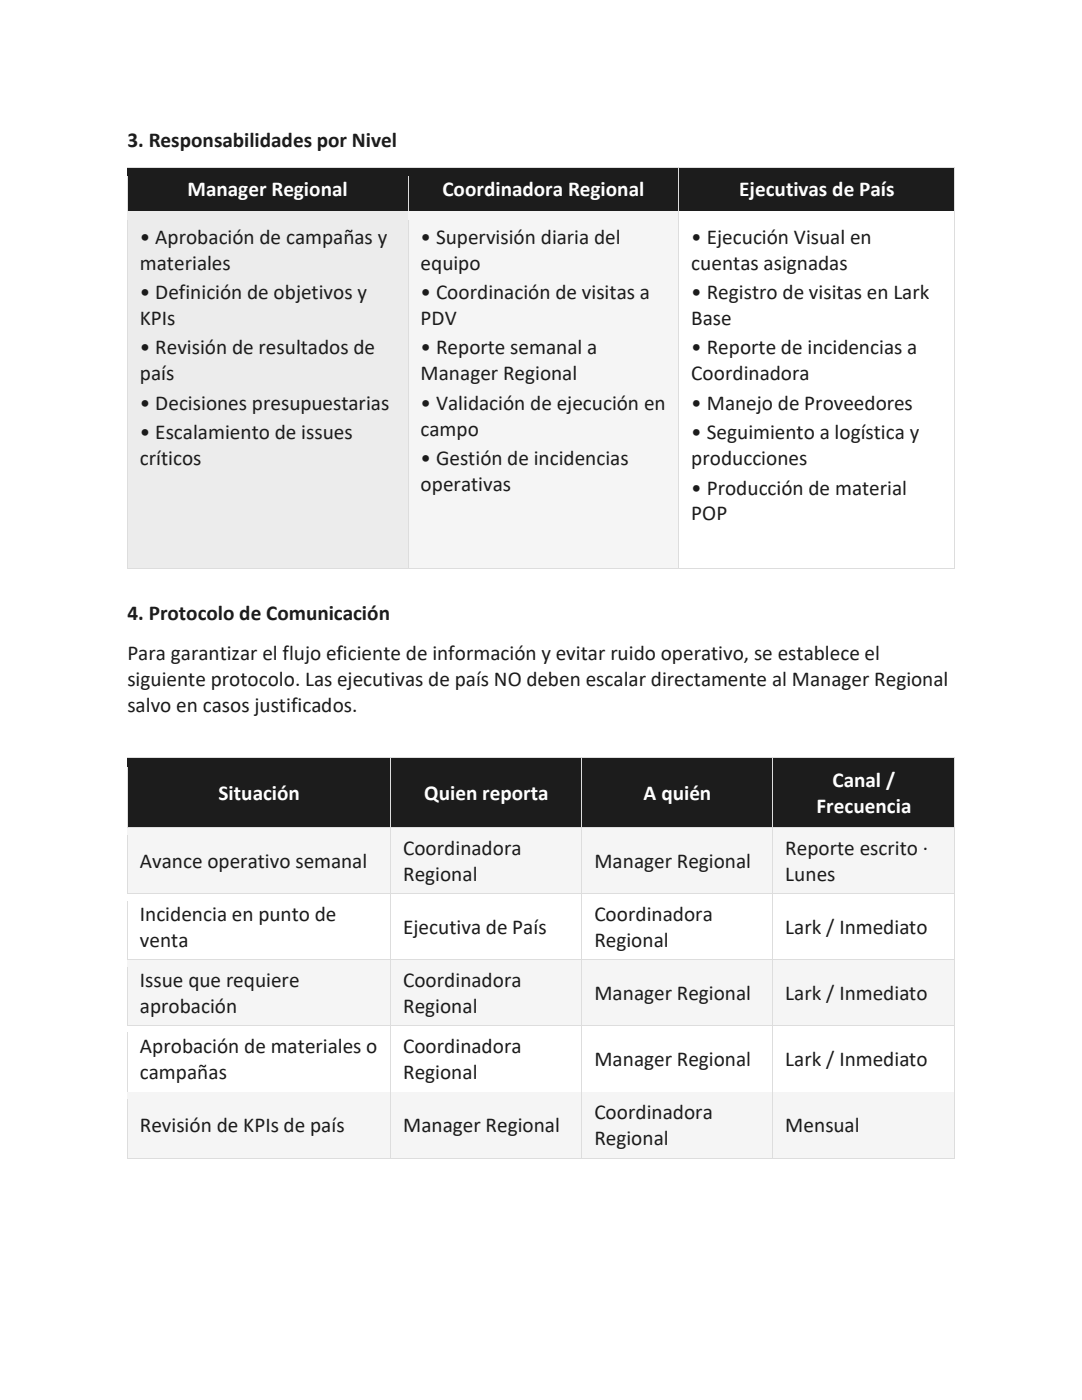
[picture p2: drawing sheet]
<svg xmlns="http://www.w3.org/2000/svg" width="216mm" height="279mm" viewBox="0 0 216 279" stroke-linecap="round" stroke-linejoin="round" font-family="sans-serif">
<defs><g id="words">
<g font-size="4.2" fill="#1c1c1c">
<text x="25.4" y="29.4">3. Responsabilidades por Nivel</text>
<text x="27.9" y="48.6">• Aprobación de campañas y</text>
<text x="27.9" y="53.8">materiales</text>
<text x="83.9" y="48.6">• Supervisión diaria del</text>
<text x="83.9" y="53.8">equipo</text>
<text x="137.9" y="48.6">• Ejecución Visual en</text>
<text x="137.9" y="53.8">cuentas asignadas</text>
<text x="27.9" y="59.7">• Definición de objetivos y</text>
<text x="83.9" y="59.7">• Coordinación de visitas a</text>
<text x="137.9" y="59.7">• Registro de visitas en Lark</text>
<text x="27.9" y="64.9">KPIs</text>
<text x="83.9" y="64.9">PDV</text>
<text x="137.9" y="64.9">Base</text>
<text x="27.9" y="70.7">• Revisión de resultados de</text>
<text x="83.9" y="70.7">• Reporte semanal a</text>
<text x="137.9" y="70.7">• Reporte de incidencias a</text>
<text x="27.9" y="75.9">país</text>
<text x="83.9" y="75.9">Manager Regional</text>
<text x="137.9" y="75.9">Coordinadora</text>
<text x="27.9" y="81.8">• Decisiones presupuestarias</text>
<text x="83.9" y="81.8">• Validación de ejecución en</text>
<text x="137.9" y="81.8">• Manejo de Proveedores</text>
<text x="27.9" y="87.6">• Escalamiento de issues</text>
<text x="83.9" y="87">campo</text>
<text x="137.9" y="87.6">• Seguimiento a logística y</text>
<text x="27.9" y="92.8">críticos</text>
<text x="83.9" y="92.8">• Gestión de incidencias</text>
<text x="137.9" y="92.8">producciones</text>
<text x="83.9" y="98">operativas</text>
<text x="137.9" y="98.7">• Producción de material</text>
<text x="137.9" y="103.9">POP</text>
<text x="25.4" y="123.8">4. Protocolo de Comunicación</text>
<text x="25.4" y="131.8">Para garantizar el flujo eficiente de información y evitar ruido operativo, se establece el</text>
<text x="25.4" y="136.9">siguiente protocolo. Las ejecutivas de país NO deben escalar directamente al Manager Regional</text>
<text x="25.4" y="142.1">salvo en casos justificados.</text>
<text x="27.9" y="173.2">Avance operativo semanal</text>
<text x="80.5" y="170.6">Coordinadora</text>
<text x="118.6" y="173.2">Manager Regional</text>
<text x="156.7" y="170.6">Reporte escrito ·</text>
<text x="80.5" y="175.8">Regional</text>
<text x="156.7" y="175.8">Lunes</text>
<text x="27.9" y="183.8">Incidencia en punto de</text>
<text x="118.6" y="183.8">Coordinadora</text>
<text x="27.9" y="189">venta</text>
<text x="80.5" y="186.4">Ejecutiva de País</text>
<text x="118.6" y="189">Regional</text>
<text x="156.7" y="186.4">Lark / Inmediato</text>
<text x="27.9" y="197">Issue que requiere</text>
<text x="80.5" y="197">Coordinadora</text>
<text x="27.9" y="202.2">aprobación</text>
<text x="80.5" y="202.2">Regional</text>
<text x="118.6" y="199.6">Manager Regional</text>
<text x="156.7" y="199.6">Lark / Inmediato</text>
<text x="27.9" y="210.2">Aprobación de materiales o</text>
<text x="27.9" y="215.3">campañas</text>
<text x="80.5" y="210.2">Coordinadora</text>
<text x="80.5" y="215.3">Regional</text>
<text x="118.6" y="212.8">Manager Regional</text>
<text x="156.7" y="212.8">Lark / Inmediato</text>
<text x="27.9" y="226">Revisión de KPIs de país</text>
<text x="80.5" y="226">Manager Regional</text>
<text x="118.6" y="223.4">Coordinadora</text>
<text x="156.7" y="226">Mensual</text>
<text x="118.6" y="228.6">Regional</text>
</g>
<g font-size="4.2" fill="#fff">
<text x="37.4" y="39.2">Manager Regional</text>
<text x="88.3" y="39.2">Coordinadora Regional</text>
<text x="147.5" y="39.2">Ejecutivas de País</text>
<text x="43.6" y="159.6">Situación</text>
<text x="84.6" y="159.6">Quien reporta</text>
<text x="128.4" y="159.6">A quién</text>
<text x="166.1" y="157">Canal /</text>
<text x="162.9" y="162.2">Frecuencia</text>
</g>
</g></defs>
<g fill="#1c1c1c">
<path d="M25.5 33.4h55.9v8.7h-55.9z" fill-rule="evenodd"/>
<path d="M27.9 35.2h51.1v5.2h-51.1z" fill-rule="evenodd"/>
<path d="M81.5 33.4h53.9v8.7h-53.9z" fill-rule="evenodd"/>
<path d="M83.9 35.2h49.1v5.2h-49.1z" fill-rule="evenodd"/>
<path d="M135.5 33.4h55v8.7h-55z" fill-rule="evenodd"/>
<path d="M137.9 35.2h50.2v5.2h-50.2z" fill-rule="evenodd"/>
</g>
<path d="M25.4 33.4v1.8z" fill-rule="evenodd" fill="#ddd"/>
<path d="M25.4 33.4h56" fill="none" stroke="#ddd" stroke-width=".2"/>
<path d="M25.4 33.5h56v1.7h-56z" fill-rule="evenodd" fill="#1c1c1c"/>
<path d="M81.4 33.5l.1 1.7z" fill-rule="evenodd" fill="#ddd"/>
<path d="M81.5 33.4h53.9" fill="none" stroke="#ddd" stroke-width=".2"/>
<path d="M81.5 33.5h53.9v1.7h-53.9z" fill-rule="evenodd" fill="#1c1c1c"/>
<path d="M135.4 33.5l.1 1.7z" fill-rule="evenodd" fill="#ddd"/>
<path d="M135.5 33.4h55" fill="none" stroke="#ddd" stroke-width=".2"/>
<path d="M135.5 33.5h55v1.7h-55z" fill-rule="evenodd" fill="#1c1c1c"/>
<path d="M190.5 33.4v1.8z" fill-rule="evenodd" fill="#ddd"/>
<path d="M25.5 40.4h55.9v1.7h-55.9z" fill-rule="evenodd" fill="#1c1c1c"/>
<path d="M25.4 35.2v6.9" fill="none" stroke="#ddd" stroke-width=".2"/>
<path d="M81.5 40.4h53.9v1.7h-53.9z" fill-rule="evenodd" fill="#1c1c1c"/>
<path d="M81.4 35.2v6.9" fill="none" stroke="#ddd" stroke-width=".2"/>
<path d="M135.5 40.4h55v1.7h-55z" fill-rule="evenodd" fill="#1c1c1c"/>
<path d="M135.5 35.2v6.9M190.5 35.2v6.9" fill="none" stroke="#ddd" stroke-width=".2"/>
<g fill="#f0ebe3">
<path d="M25.5 42.1h55.9v71.3h-55.9z" fill-rule="evenodd"/>
<path d="M27.9 43.9h51.1v5.9h-51.1z" fill-rule="evenodd"/>
<path d="M27.9 49.8h51.1v5.9h-51.1z" fill-rule="evenodd"/>
<path d="M27.9 55.7h51.1v5.1h-51.1z" fill-rule="evenodd"/>
<path d="M27.9 60.8h51.1v5.9h-51.1z" fill-rule="evenodd"/>
<path d="M27.9 66.7h51.1v5.2h-51.1z" fill-rule="evenodd"/>
<path d="M27.9 71.9h51.1v5.9h-51.1z" fill-rule="evenodd"/>
<path d="M27.9 77.8h51.1v5.8h-51.1z" fill-rule="evenodd"/>
<path d="M27.9 83.6h51.1v5.2h-51.1z" fill-rule="evenodd"/>
<path d="M27.9 88.8h51.1v5.9h-51.1z" fill-rule="evenodd"/>
</g>
<g fill="#f5f5f5">
<path d="M81.5 42.1h53.9v71.3h-53.9z" fill-rule="evenodd"/>
<path d="M83.9 43.9h49.1v5.9h-49.1z" fill-rule="evenodd"/>
<path d="M83.9 49.8h49.1v5.9h-49.1z" fill-rule="evenodd"/>
<path d="M83.9 55.7h49.1v5.1h-49.1z" fill-rule="evenodd"/>
<path d="M83.9 60.8h49.1v5.9h-49.1z" fill-rule="evenodd"/>
<path d="M83.9 66.7h49.1v5.2h-49.1z" fill-rule="evenodd"/>
<path d="M83.9 71.9h49.1v5.9h-49.1z" fill-rule="evenodd"/>
<path d="M83.9 77.8h49.1v5.1h-49.1z" fill-rule="evenodd"/>
<path d="M83.9 82.9h49.1v5.9h-49.1z" fill-rule="evenodd"/>
<path d="M83.9 88.8h49.1v5.2h-49.1z" fill-rule="evenodd"/>
<path d="M83.9 94h49.1v5.8h-49.1z" fill-rule="evenodd"/>
</g>
<g fill="#fff">
<path d="M135.5 42.1h55v71.3h-55z" fill-rule="evenodd"/>
<path d="M137.9 43.9h50.2v5.9h-50.2z" fill-rule="evenodd"/>
<path d="M137.9 49.8h50.2v5.9h-50.2z" fill-rule="evenodd"/>
<path d="M137.9 55.7h50.2v5.1h-50.2z" fill-rule="evenodd"/>
<path d="M137.9 60.8h50.2v5.9h-50.2z" fill-rule="evenodd"/>
<path d="M137.9 66.7h50.2v5.2h-50.2z" fill-rule="evenodd"/>
<path d="M137.9 71.9h50.2v5.9h-50.2z" fill-rule="evenodd"/>
<path d="M137.9 77.8h50.2v5.8h-50.2z" fill-rule="evenodd"/>
<path d="M137.9 83.6h50.2v5.2h-50.2z" fill-rule="evenodd"/>
<path d="M137.9 88.8h50.2v5.9h-50.2z" fill-rule="evenodd"/>
<path d="M137.9 94.7h50.2v5.1h-50.2z" fill-rule="evenodd"/>
<path d="M137.9 99.8h50.2v5.9h-50.2z" fill-rule="evenodd"/>
<path d="M137.9 105.7h50.2v5.9h-50.2z" fill-rule="evenodd"/>
</g>
<path d="M25.4 42.1v1.8z" fill-rule="evenodd" fill="#ddd"/>
<path d="M25.4 42.1h56" fill="none" stroke="#ddd" stroke-width=".2"/>
<path d="M25.4 42.2h56v1.7h-56z" fill-rule="evenodd" fill="#f0ebe3"/>
<path d="M81.4 42.1l.1 1.8z" fill-rule="evenodd" fill="#ddd"/>
<path d="M81.5 42.1h53.9" fill="none" stroke="#ddd" stroke-width=".2"/>
<path d="M81.5 42.2h53.9v1.7h-53.9z" fill-rule="evenodd" fill="#f5f5f5"/>
<path d="M135.4 42.1l.1 1.8z" fill-rule="evenodd" fill="#ddd"/>
<path d="M135.5 42.1h55" fill="none" stroke="#ddd" stroke-width=".2"/>
<path d="M135.5 42.2h55v1.7h-55z" fill-rule="evenodd" fill="#fff"/>
<path d="M190.5 42.1v1.8z" fill-rule="evenodd" fill="#ddd"/>
<path d="M25.5 111.6h55.9v1.7h-55.9z" fill-rule="evenodd" fill="#f0ebe3"/>
<path d="M25.4 44v69.3" fill="none" stroke="#ddd" stroke-width=".2"/>
<path d="M25.4 113.4h56" fill="none" stroke="#ddd" stroke-width=".2"/>
<path d="M81.5 111.6h53.9v1.7h-53.9z" fill-rule="evenodd" fill="#f5f5f5"/>
<path d="M81.4 44v69.3" fill="none" stroke="#ddd" stroke-width=".2"/>
<path d="M81.5 113.4h53.9" fill="none" stroke="#ddd" stroke-width=".2"/>
<path d="M135.5 111.6h55v1.7h-55z" fill-rule="evenodd" fill="#fff"/>
<path d="M135.5 44v69.3" fill="none" stroke="#ddd" stroke-width=".2"/>
<path d="M190.5 44v69.3M135.5 113.4h55" fill="none" stroke="#ddd" stroke-width=".2"/>
<g fill="#1c1c1c">
<path d="M25.5 151.2h52.5v13.9h-52.5z" fill-rule="evenodd"/>
<path d="M27.9 155.6h47.6v5.2h-47.6z" fill-rule="evenodd"/>
<path d="M78 151.2h38.1v13.9h-38.1z" fill-rule="evenodd"/>
<path d="M80.5 155.6h33.1v5.2h-33.1z" fill-rule="evenodd"/>
<path d="M116.1 151.2h38.1v13.9h-38.1z" fill-rule="evenodd"/>
<path d="M118.6 155.6h33.2v5.2h-33.2z" fill-rule="evenodd"/>
<path d="M154.2 151.2h36.3v13.9h-36.3z" fill-rule="evenodd"/>
<path d="M156.7 153h31.4v5.2h-31.4z" fill-rule="evenodd"/>
<path d="M156.7 158.2h31.4v5.1h-31.4z" fill-rule="evenodd"/>
</g>
<path d="M25.4 151.2v1.9z" fill-rule="evenodd" fill="#ddd"/>
<path d="M25.4 151.3h52.6" fill="none" stroke="#ddd" stroke-width=".2"/>
<path d="M25.4 151.3h52.6v1.8h-52.6z" fill-rule="evenodd" fill="#1c1c1c"/>
<path d="M78 151.3v1.8z" fill-rule="evenodd" fill="#ddd"/>
<path d="M78 151.3h38.1" fill="none" stroke="#ddd" stroke-width=".2"/>
<path d="M78 151.3h38.1v1.8h-38.1z" fill-rule="evenodd" fill="#1c1c1c"/>
<path d="M116.1 151.3v1.8z" fill-rule="evenodd" fill="#ddd"/>
<path d="M116.1 151.3h38.1" fill="none" stroke="#ddd" stroke-width=".2"/>
<path d="M116.1 151.3h38.1v1.8h-38.1z" fill-rule="evenodd" fill="#1c1c1c"/>
<path d="M154.2 151.3v1.8z" fill-rule="evenodd" fill="#ddd"/>
<path d="M154.2 151.3h36.3" fill="none" stroke="#ddd" stroke-width=".2"/>
<path d="M154.2 151.3h36.3v1.8h-36.3z" fill-rule="evenodd" fill="#1c1c1c"/>
<path d="M190.5 151.2v1.9z" fill-rule="evenodd" fill="#ddd"/>
<path d="M25.5 163.3h52.5v1.8h-52.5z" fill-rule="evenodd" fill="#1c1c1c"/>
<path d="M25.4 153.1v12" fill="none" stroke="#ddd" stroke-width=".2"/>
<path d="M78 163.3h38.1v1.8h-38.1z" fill-rule="evenodd" fill="#1c1c1c"/>
<path d="M78 153.1v12" fill="none" stroke="#ddd" stroke-width=".2"/>
<path d="M116.1 163.3h38.1v1.8h-38.1z" fill-rule="evenodd" fill="#1c1c1c"/>
<path d="M116.1 153.1v12" fill="none" stroke="#ddd" stroke-width=".2"/>
<path d="M154.2 163.3h36.3v1.8h-36.3z" fill-rule="evenodd" fill="#1c1c1c"/>
<path d="M154.2 153.1v12M190.5 153.1v12" fill="none" stroke="#ddd" stroke-width=".2"/>
<g fill="#f5f5f5">
<path d="M25.5 165.2h52.5v13.1h-52.5z" fill-rule="evenodd"/>
<path d="M27.9 169.1h47.6v5.2h-47.6z" fill-rule="evenodd"/>
<path d="M78 165.2h38.1v13.1h-38.1z" fill-rule="evenodd"/>
<path d="M80.5 166.6h33.1v5.1h-33.1z" fill-rule="evenodd"/>
<path d="M80.5 171.7h33.1v5.2h-33.1z" fill-rule="evenodd"/>
<path d="M116.1 165.2h38.1v13.1h-38.1z" fill-rule="evenodd"/>
<path d="M118.6 169.1h33.2v5.2h-33.2z" fill-rule="evenodd"/>
<path d="M154.2 165.2h36.3v13.1h-36.3z" fill-rule="evenodd"/>
<path d="M156.7 166.6h31.4v5.1h-31.4z" fill-rule="evenodd"/>
<path d="M156.7 171.7h31.4v5.2h-31.4z" fill-rule="evenodd"/>
</g>
<path d="M25.4 165.1v1.5z" fill-rule="evenodd" fill="#ddd"/>
<path d="M25.4 165.1h52.6" fill="none" stroke="#ddd" stroke-width=".2"/>
<path d="M25.4 165.2h52.6v1.4h-52.6z" fill-rule="evenodd" fill="#f5f5f5"/>
<path d="M78 165.1v1.5z" fill-rule="evenodd" fill="#ddd"/>
<path d="M78 165.1h38.1" fill="none" stroke="#ddd" stroke-width=".2"/>
<path d="M78 165.2h38.1v1.4h-38.1z" fill-rule="evenodd" fill="#f5f5f5"/>
<path d="M116.1 165.1v1.5z" fill-rule="evenodd" fill="#ddd"/>
<path d="M116.1 165.1h38.1" fill="none" stroke="#ddd" stroke-width=".2"/>
<path d="M116.1 165.2h38.1v1.4h-38.1z" fill-rule="evenodd" fill="#f5f5f5"/>
<path d="M154.2 165.1v1.5z" fill-rule="evenodd" fill="#ddd"/>
<path d="M154.2 165.1h36.3" fill="none" stroke="#ddd" stroke-width=".2"/>
<path d="M154.2 165.2h36.3v1.4h-36.3z" fill-rule="evenodd" fill="#f5f5f5"/>
<path d="M190.5 165.1v1.5z" fill-rule="evenodd" fill="#ddd"/>
<path d="M25.5 176.9h52.5v1.4h-52.5z" fill-rule="evenodd" fill="#f5f5f5"/>
<path d="M25.4 166.6v11.7" fill="none" stroke="#ddd" stroke-width=".2"/>
<path d="M78 176.9h38.1v1.4h-38.1z" fill-rule="evenodd" fill="#f5f5f5"/>
<path d="M78 166.6v11.7" fill="none" stroke="#ddd" stroke-width=".2"/>
<path d="M116.1 176.9h38.1v1.4h-38.1z" fill-rule="evenodd" fill="#f5f5f5"/>
<path d="M116.1 166.6v11.7" fill="none" stroke="#ddd" stroke-width=".2"/>
<path d="M154.2 176.9h36.3v1.4h-36.3z" fill-rule="evenodd" fill="#f5f5f5"/>
<path d="M154.2 166.6v11.7M190.5 166.6v11.7" fill="none" stroke="#ddd" stroke-width=".2"/>
<g fill="#fff">
<path d="M25.5 178.4h52.5v13.1h-52.5z" fill-rule="evenodd"/>
<path d="M27.9 179.8h47.6v5.1h-47.6z" fill-rule="evenodd"/>
<path d="M27.9 184.9h47.6v5.2h-47.6z" fill-rule="evenodd"/>
<path d="M78 178.4h38.1v13.1h-38.1z" fill-rule="evenodd"/>
<path d="M80.5 182.4h33.1v5.1h-33.1z" fill-rule="evenodd"/>
<path d="M116.1 178.4h38.1v13.1h-38.1z" fill-rule="evenodd"/>
<path d="M118.6 179.8h33.2v5.1h-33.2z" fill-rule="evenodd"/>
<path d="M118.6 184.9h33.2v5.2h-33.2z" fill-rule="evenodd"/>
<path d="M154.2 178.4h36.3v13.1h-36.3z" fill-rule="evenodd"/>
<path d="M156.7 182.4h31.4v5.1h-31.4z" fill-rule="evenodd"/>
</g>
<path d="M25.4 178.3v1.5z" fill-rule="evenodd" fill="#ddd"/>
<path d="M25.4 178.4h52.6" fill="none" stroke="#ddd" stroke-width=".2"/>
<path d="M25.4 178.4h52.6v1.4h-52.6z" fill-rule="evenodd" fill="#fff"/>
<path d="M78 178.3v1.5z" fill-rule="evenodd" fill="#ddd"/>
<path d="M78 178.4h38.1" fill="none" stroke="#ddd" stroke-width=".2"/>
<path d="M78 178.4h38.1v1.4h-38.1z" fill-rule="evenodd" fill="#fff"/>
<path d="M116.1 178.3v1.5z" fill-rule="evenodd" fill="#ddd"/>
<path d="M116.1 178.4h38.1" fill="none" stroke="#ddd" stroke-width=".2"/>
<path d="M116.1 178.4h38.1v1.4h-38.1z" fill-rule="evenodd" fill="#fff"/>
<path d="M154.2 178.3v1.5z" fill-rule="evenodd" fill="#ddd"/>
<path d="M154.2 178.4h36.3" fill="none" stroke="#ddd" stroke-width=".2"/>
<path d="M154.2 178.4h36.3v1.4h-36.3z" fill-rule="evenodd" fill="#fff"/>
<path d="M190.5 178.3v1.5z" fill-rule="evenodd" fill="#ddd"/>
<path d="M25.5 190.1h52.5v1.4h-52.5z" fill-rule="evenodd" fill="#fff"/>
<path d="M25.4 179.8v11.7" fill="none" stroke="#ddd" stroke-width=".2"/>
<path d="M78 190.1h38.1v1.4h-38.1z" fill-rule="evenodd" fill="#fff"/>
<path d="M78 179.8v11.7" fill="none" stroke="#ddd" stroke-width=".2"/>
<path d="M116.1 190.1h38.1v1.4h-38.1z" fill-rule="evenodd" fill="#fff"/>
<path d="M116.1 179.8v11.7" fill="none" stroke="#ddd" stroke-width=".2"/>
<path d="M154.2 190.1h36.3v1.4h-36.3z" fill-rule="evenodd" fill="#fff"/>
<path d="M154.2 179.8v11.7M190.5 179.8v11.7" fill="none" stroke="#ddd" stroke-width=".2"/>
<g fill="#f5f5f5">
<path d="M25.5 191.6h52.5v13.1h-52.5z" fill-rule="evenodd"/>
<path d="M27.9 193h47.6v5.1h-47.6z" fill-rule="evenodd"/>
<path d="M27.9 198.1h47.6v5.2h-47.6z" fill-rule="evenodd"/>
<path d="M78 191.6h38.1v13.1h-38.1z" fill-rule="evenodd"/>
<path d="M80.5 193h33.1v5.1h-33.1z" fill-rule="evenodd"/>
<path d="M80.5 198.1h33.1v5.2h-33.1z" fill-rule="evenodd"/>
<path d="M116.1 191.6h38.1v13.1h-38.1z" fill-rule="evenodd"/>
<path d="M118.6 195.6h33.2v5.1h-33.2z" fill-rule="evenodd"/>
<path d="M154.2 191.6h36.3v13.1h-36.3z" fill-rule="evenodd"/>
<path d="M156.7 195.6h31.4v5.1h-31.4z" fill-rule="evenodd"/>
</g>
<path d="M25.4 191.5v1.4z" fill-rule="evenodd" fill="#ddd"/>
<path d="M25.4 191.5h52.6" fill="none" stroke="#ddd" stroke-width=".2"/>
<path d="M25.4 191.5h52.6v1.4h-52.6z" fill-rule="evenodd" fill="#f5f5f5"/>
<path d="M78 191.5v1.4z" fill-rule="evenodd" fill="#ddd"/>
<path d="M78 191.5h38.1" fill="none" stroke="#ddd" stroke-width=".2"/>
<path d="M78 191.5h38.1v1.4h-38.1z" fill-rule="evenodd" fill="#f5f5f5"/>
<path d="M116.1 191.5v1.4z" fill-rule="evenodd" fill="#ddd"/>
<path d="M116.1 191.5h38.1" fill="none" stroke="#ddd" stroke-width=".2"/>
<path d="M116.1 191.5h38.1v1.4h-38.1z" fill-rule="evenodd" fill="#f5f5f5"/>
<path d="M154.2 191.5v1.4z" fill-rule="evenodd" fill="#ddd"/>
<path d="M154.2 191.5h36.3" fill="none" stroke="#ddd" stroke-width=".2"/>
<path d="M154.2 191.5h36.3v1.4h-36.3z" fill-rule="evenodd" fill="#f5f5f5"/>
<path d="M190.5 191.5v1.4z" fill-rule="evenodd" fill="#ddd"/>
<path d="M25.5 203.3h52.5v1.4h-52.5z" fill-rule="evenodd" fill="#f5f5f5"/>
<path d="M25.4 192.9v11.8" fill="none" stroke="#ddd" stroke-width=".2"/>
<path d="M78 203.3h38.1v1.4h-38.1z" fill-rule="evenodd" fill="#f5f5f5"/>
<path d="M78 192.9v11.8" fill="none" stroke="#ddd" stroke-width=".2"/>
<path d="M116.1 203.3h38.1v1.4h-38.1z" fill-rule="evenodd" fill="#f5f5f5"/>
<path d="M116.1 192.9v11.8" fill="none" stroke="#ddd" stroke-width=".2"/>
<path d="M154.2 203.3h36.3v1.4h-36.3z" fill-rule="evenodd" fill="#f5f5f5"/>
<path d="M154.2 192.9v11.8M190.5 192.9v11.8" fill="none" stroke="#ddd" stroke-width=".2"/>
<g fill="#fff">
<path d="M25.5 204.8h52.5v13.1h-52.5z" fill-rule="evenodd"/>
<path d="M27.9 206.1h47.6v5.2h-47.6z" fill-rule="evenodd"/>
<path d="M27.9 211.3h47.6v5.2h-47.6z" fill-rule="evenodd"/>
<path d="M78 204.8h38.1v13.1h-38.1z" fill-rule="evenodd"/>
<path d="M80.5 206.1h33.1v5.2h-33.1z" fill-rule="evenodd"/>
<path d="M80.5 211.3h33.1v5.2h-33.1z" fill-rule="evenodd"/>
<path d="M116.1 204.8h38.1v13.1h-38.1z" fill-rule="evenodd"/>
<path d="M118.6 208.7h33.2v5.2h-33.2z" fill-rule="evenodd"/>
<path d="M154.2 204.8h36.3v13.1h-36.3z" fill-rule="evenodd"/>
<path d="M156.7 208.7h31.4v5.2h-31.4z" fill-rule="evenodd"/>
</g>
<path d="M25.4 204.7v1.4z" fill-rule="evenodd" fill="#ddd"/>
<path d="M25.4 204.7h52.6" fill="none" stroke="#ddd" stroke-width=".2"/>
<path d="M25.4 204.7h52.6v1.4h-52.6z" fill-rule="evenodd" fill="#fff"/>
<path d="M78 204.7v1.4z" fill-rule="evenodd" fill="#ddd"/>
<path d="M78 204.7h38.1" fill="none" stroke="#ddd" stroke-width=".2"/>
<path d="M78 204.7h38.1v1.4h-38.1z" fill-rule="evenodd" fill="#fff"/>
<path d="M116.1 204.7v1.4z" fill-rule="evenodd" fill="#ddd"/>
<path d="M116.1 204.7h38.1" fill="none" stroke="#ddd" stroke-width=".2"/>
<path d="M116.1 204.7h38.1v1.4h-38.1z" fill-rule="evenodd" fill="#fff"/>
<path d="M154.2 204.7v1.4z" fill-rule="evenodd" fill="#ddd"/>
<path d="M154.2 204.7h36.3" fill="none" stroke="#ddd" stroke-width=".2"/>
<path d="M154.2 204.7h36.3v1.4h-36.3z" fill-rule="evenodd" fill="#fff"/>
<path d="M190.5 204.7v1.4z" fill-rule="evenodd" fill="#ddd"/>
<path d="M25.5 216.5h52.5v1.4h-52.5z" fill-rule="evenodd" fill="#fff"/>
<path d="M25.4 206.1v11.8" fill="none" stroke="#ddd" stroke-width=".2"/>
<path d="M78 216.5h38.1v1.4h-38.1z" fill-rule="evenodd" fill="#fff"/>
<path d="M78 206.1v11.8" fill="none" stroke="#ddd" stroke-width=".2"/>
<path d="M116.1 216.5h38.1v1.4h-38.1z" fill-rule="evenodd" fill="#fff"/>
<path d="M116.1 206.1v11.8" fill="none" stroke="#ddd" stroke-width=".2"/>
<path d="M154.2 216.5h36.3v1.4h-36.3z" fill-rule="evenodd" fill="#fff"/>
<path d="M154.2 206.1v11.8M190.5 206.1v11.8" fill="none" stroke="#ddd" stroke-width=".2"/>
<g fill="#f5f5f5">
<path d="M25.5 218h52.5v13.1h-52.5z" fill-rule="evenodd"/>
<path d="M27.9 221.9h47.6v5.2h-47.6z" fill-rule="evenodd"/>
<path d="M78 218h38.1v13.1h-38.1z" fill-rule="evenodd"/>
<path d="M80.5 221.9h33.1v5.2h-33.1z" fill-rule="evenodd"/>
<path d="M116.1 218h38.1v13.1h-38.1z" fill-rule="evenodd"/>
<path d="M118.6 219.4h33.2v5.1h-33.2z" fill-rule="evenodd"/>
<path d="M118.6 224.5h33.2v5.2h-33.2z" fill-rule="evenodd"/>
<path d="M154.2 218h36.3v13.1h-36.3z" fill-rule="evenodd"/>
<path d="M156.7 221.9h31.4v5.2h-31.4z" fill-rule="evenodd"/>
</g>
<path d="M25.4 217.9v1.5z" fill-rule="evenodd" fill="#ddd"/>
<path d="M25.4 217.9h52.6" fill="none" stroke="#ddd" stroke-width=".2"/>
<path d="M25.4 218h52.6v1.4h-52.6z" fill-rule="evenodd" fill="#f5f5f5"/>
<path d="M78 217.9v1.5z" fill-rule="evenodd" fill="#ddd"/>
<path d="M78 217.9h38.1" fill="none" stroke="#ddd" stroke-width=".2"/>
<path d="M78 218h38.1v1.4h-38.1z" fill-rule="evenodd" fill="#f5f5f5"/>
<path d="M116.1 217.9v1.5z" fill-rule="evenodd" fill="#ddd"/>
<path d="M116.1 217.9h38.1" fill="none" stroke="#ddd" stroke-width=".2"/>
<path d="M116.1 218h38.1v1.4h-38.1z" fill-rule="evenodd" fill="#f5f5f5"/>
<path d="M154.2 217.9v1.5z" fill-rule="evenodd" fill="#ddd"/>
<path d="M154.2 217.9h36.3" fill="none" stroke="#ddd" stroke-width=".2"/>
<path d="M154.2 218h36.3v1.4h-36.3z" fill-rule="evenodd" fill="#f5f5f5"/>
<path d="M190.5 217.9v1.5z" fill-rule="evenodd" fill="#ddd"/>
<path d="M25.5 229.7h52.5v1.4h-52.5z" fill-rule="evenodd" fill="#f5f5f5"/>
<path d="M25.4 219.4v11.7" fill="none" stroke="#ddd" stroke-width=".2"/>
<path d="M25.4 231.1h52.6" fill="none" stroke="#ddd" stroke-width=".2"/>
<path d="M78 229.7h38.1v1.4h-38.1z" fill-rule="evenodd" fill="#f5f5f5"/>
<path d="M78 219.4v11.7" fill="none" stroke="#ddd" stroke-width=".2"/>
<path d="M78 231.1h38.1" fill="none" stroke="#ddd" stroke-width=".2"/>
<path d="M116.1 229.7h38.1v1.4h-38.1z" fill-rule="evenodd" fill="#f5f5f5"/>
<path d="M116.1 219.4v11.7" fill="none" stroke="#ddd" stroke-width=".2"/>
<path d="M116.1 231.1h38.1" fill="none" stroke="#ddd" stroke-width=".2"/>
<path d="M154.2 229.7h36.3v1.4h-36.3z" fill-rule="evenodd" fill="#f5f5f5"/>
<path d="M154.2 219.4v11.7" fill="none" stroke="#ddd" stroke-width=".2"/>
<path d="M190.5 219.4v11.7h-36.3" fill="none" stroke="#ddd" stroke-width=".2"/>
<use href="#words"/>
</svg>
